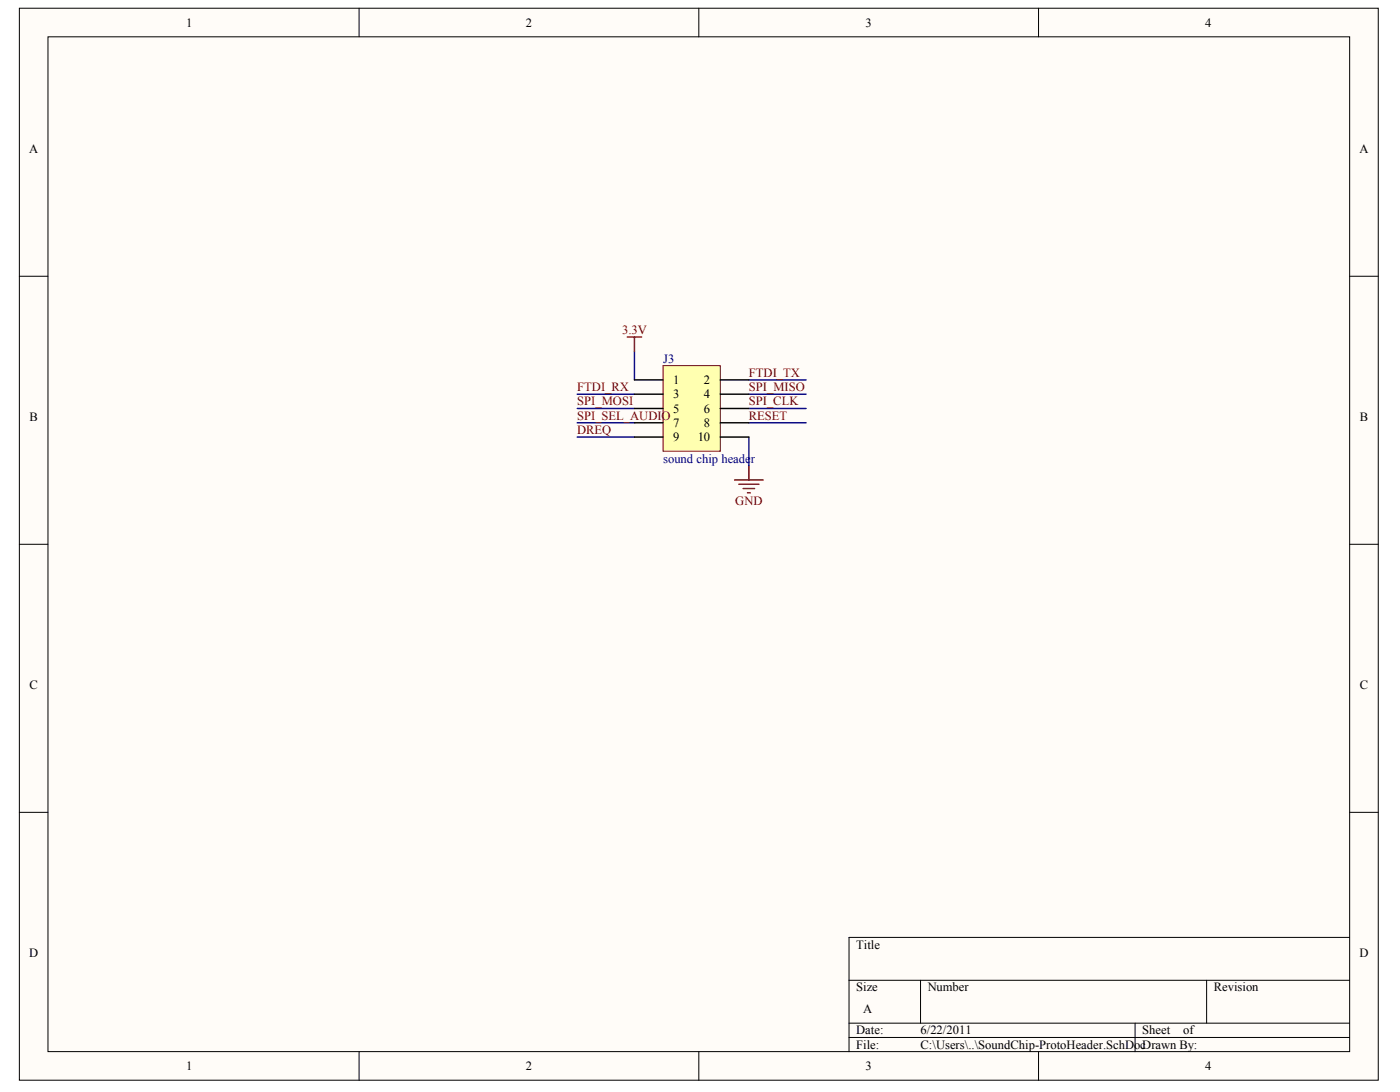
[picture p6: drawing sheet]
<svg xmlns="http://www.w3.org/2000/svg" width="258mm" height="201mm" viewBox="0 0 258 201" stroke-linecap="round" stroke-linejoin="round" font-family="sans-serif">
<defs><g id="words">
<g font-size="2.3">
<text x="34.3" y="4.9">1</text>
<text x="96.9" y="4.9">2</text>
<text x="159.4" y="4.9">3</text>
<text x="222" y="4.9">4</text>
<text x="5.4" y="28.2">A</text>
<text x="250.4" y="28.2">A</text>
<text x="124" y="70.7">1</text>
<text x="129.7" y="70.7">2</text>
<text x="5.4" y="77.6">B</text>
<text x="124" y="73.3">3</text>
<text x="124" y="76">5</text>
<text x="129.7" y="73.3">4</text>
<text x="129.7" y="76">6</text>
<text x="250.5" y="77.6">B</text>
<text x="124" y="78.6">7</text>
<text x="124" y="81.2">9</text>
<text x="128.5" y="81.2">10</text>
<text x="129.7" y="78.6">8</text>
<text x="5.4" y="127">C</text>
<text x="250.5" y="127">C</text>
<text x="5.4" y="176.3">D</text>
<text x="157.7" y="174.7">Title</text>
<text x="250.4" y="176.3">D</text>
<text x="157.7" y="182.6">Size</text>
<text x="170.9" y="182.6">Number</text>
<text x="223.6" y="182.6">Revision</text>
<text x="157.7" y="190.5">Date:</text>
<text x="159" y="186.5">A</text>
<text x="169.6" y="190.5">6/22/2011</text>
<text x="210.4" y="190.5">Sheet</text>
<text x="217.9" y="190.5">of</text>
<text x="34.3" y="197.1">1</text>
<text x="96.9" y="197.1">2</text>
<text x="157.7" y="193.1">File:</text>
<text x="159.4" y="197.1">3</text>
<text x="169.6" y="193.1">C:\Users\..\SoundChip-ProtoHeader.SchDocDrawn By:</text>
<text x="222" y="197.1">4</text>
</g>
<g font-size="2.3" fill="#800000">
<text x="114.6" y="61.5">3.3V</text>
<text x="137.9" y="69.4">FTDI_TX</text>
<text x="106.3" y="72">FTDI_RX</text>
<text x="106.3" y="74.7">SPI_MOSI</text>
<text x="106.3" y="77.3">SPI_SEL_AUDIO</text>
<text x="137.9" y="77.3">RESET</text>
<text x="137.9" y="72">SPI_MISO</text>
<text x="137.9" y="74.7">SPI_CLK</text>
<text x="106.3" y="79.9">DREQ</text>
<text x="135.4" y="93.1">GND</text>
</g>
<g font-size="2.3" fill="#000080">
<text x="122.1" y="66.8">J3</text>
<text x="122.1" y="85.2">sound chip heade</text>
<text x="138.3" y="85.2">r</text>
</g>
</g></defs>
<g fill="#fffcf8" stroke="#000" stroke-width=".18">
<path d="M3.6 1.5h250.3v197.4h-250.3z"/>
<path d="M8.8 6.8h239.8v186.8h-239.8z"/>
</g>
<g fill="none" stroke="#000" stroke-width=".18">
<path d="M66.1 1.5v5.3M128.7 1.5v5.3M191.3 1.5v5.3M3.6 50.9h5.2M248.6 50.9h5.3M3.6 100.2h5.2M248.6 100.2h5.3M3.6 149.6h5.2M248.6 149.6h5.3M248.6 172.6h-92.2v21.1M66.1 193.7v5.2M128.7 193.7v5.2"/>
<path d="M156.4 180.5h92.2M156.4 188.4h92.2M156.4 191h92.2M169.6 180.5v7.9M191.3 193.7v5.2M209.1 188.4v5.3M222.3 180.5v7.9"/>
</g>
<path d="M106.3 72.6h10.6M106.3 75.2h10.6M106.3 77.9h10.6M116.9 64.7v5.3M137.9 72.6h10.6M137.9 75.2h10.6M137.9 77.9h10.6M137.9 70h10.6M106.3 80.5h10.6M137.9 80.5v5.2" fill="none" stroke="#000080" stroke-width=".26"/>
<path d="M115.5 62.1h2.7M116.9 62.1v2.6M135.3 88.4h5.3M136.1 89.2h3.7M136.9 90h2.1M137.7 90.8h.5M137.9 85.7v2.7" fill="none" stroke="#800000" stroke-width=".26"/>
<path d="M122.1 67.3h10.6v15.8h-10.6z" fill="#ffffb0" stroke="#800000" stroke-width=".18"/>
<path d="M116.9 70h5.2M116.9 72.6h5.2M116.9 75.2h5.2M116.9 77.9h5.2M132.7 70h5.2M132.7 72.6h5.2M132.7 75.2h5.2M132.7 77.9h5.2M116.9 80.5h5.2M132.7 80.5h5.2" fill="none" stroke="#000" stroke-width=".26"/>
<use href="#words"/>
</svg>
